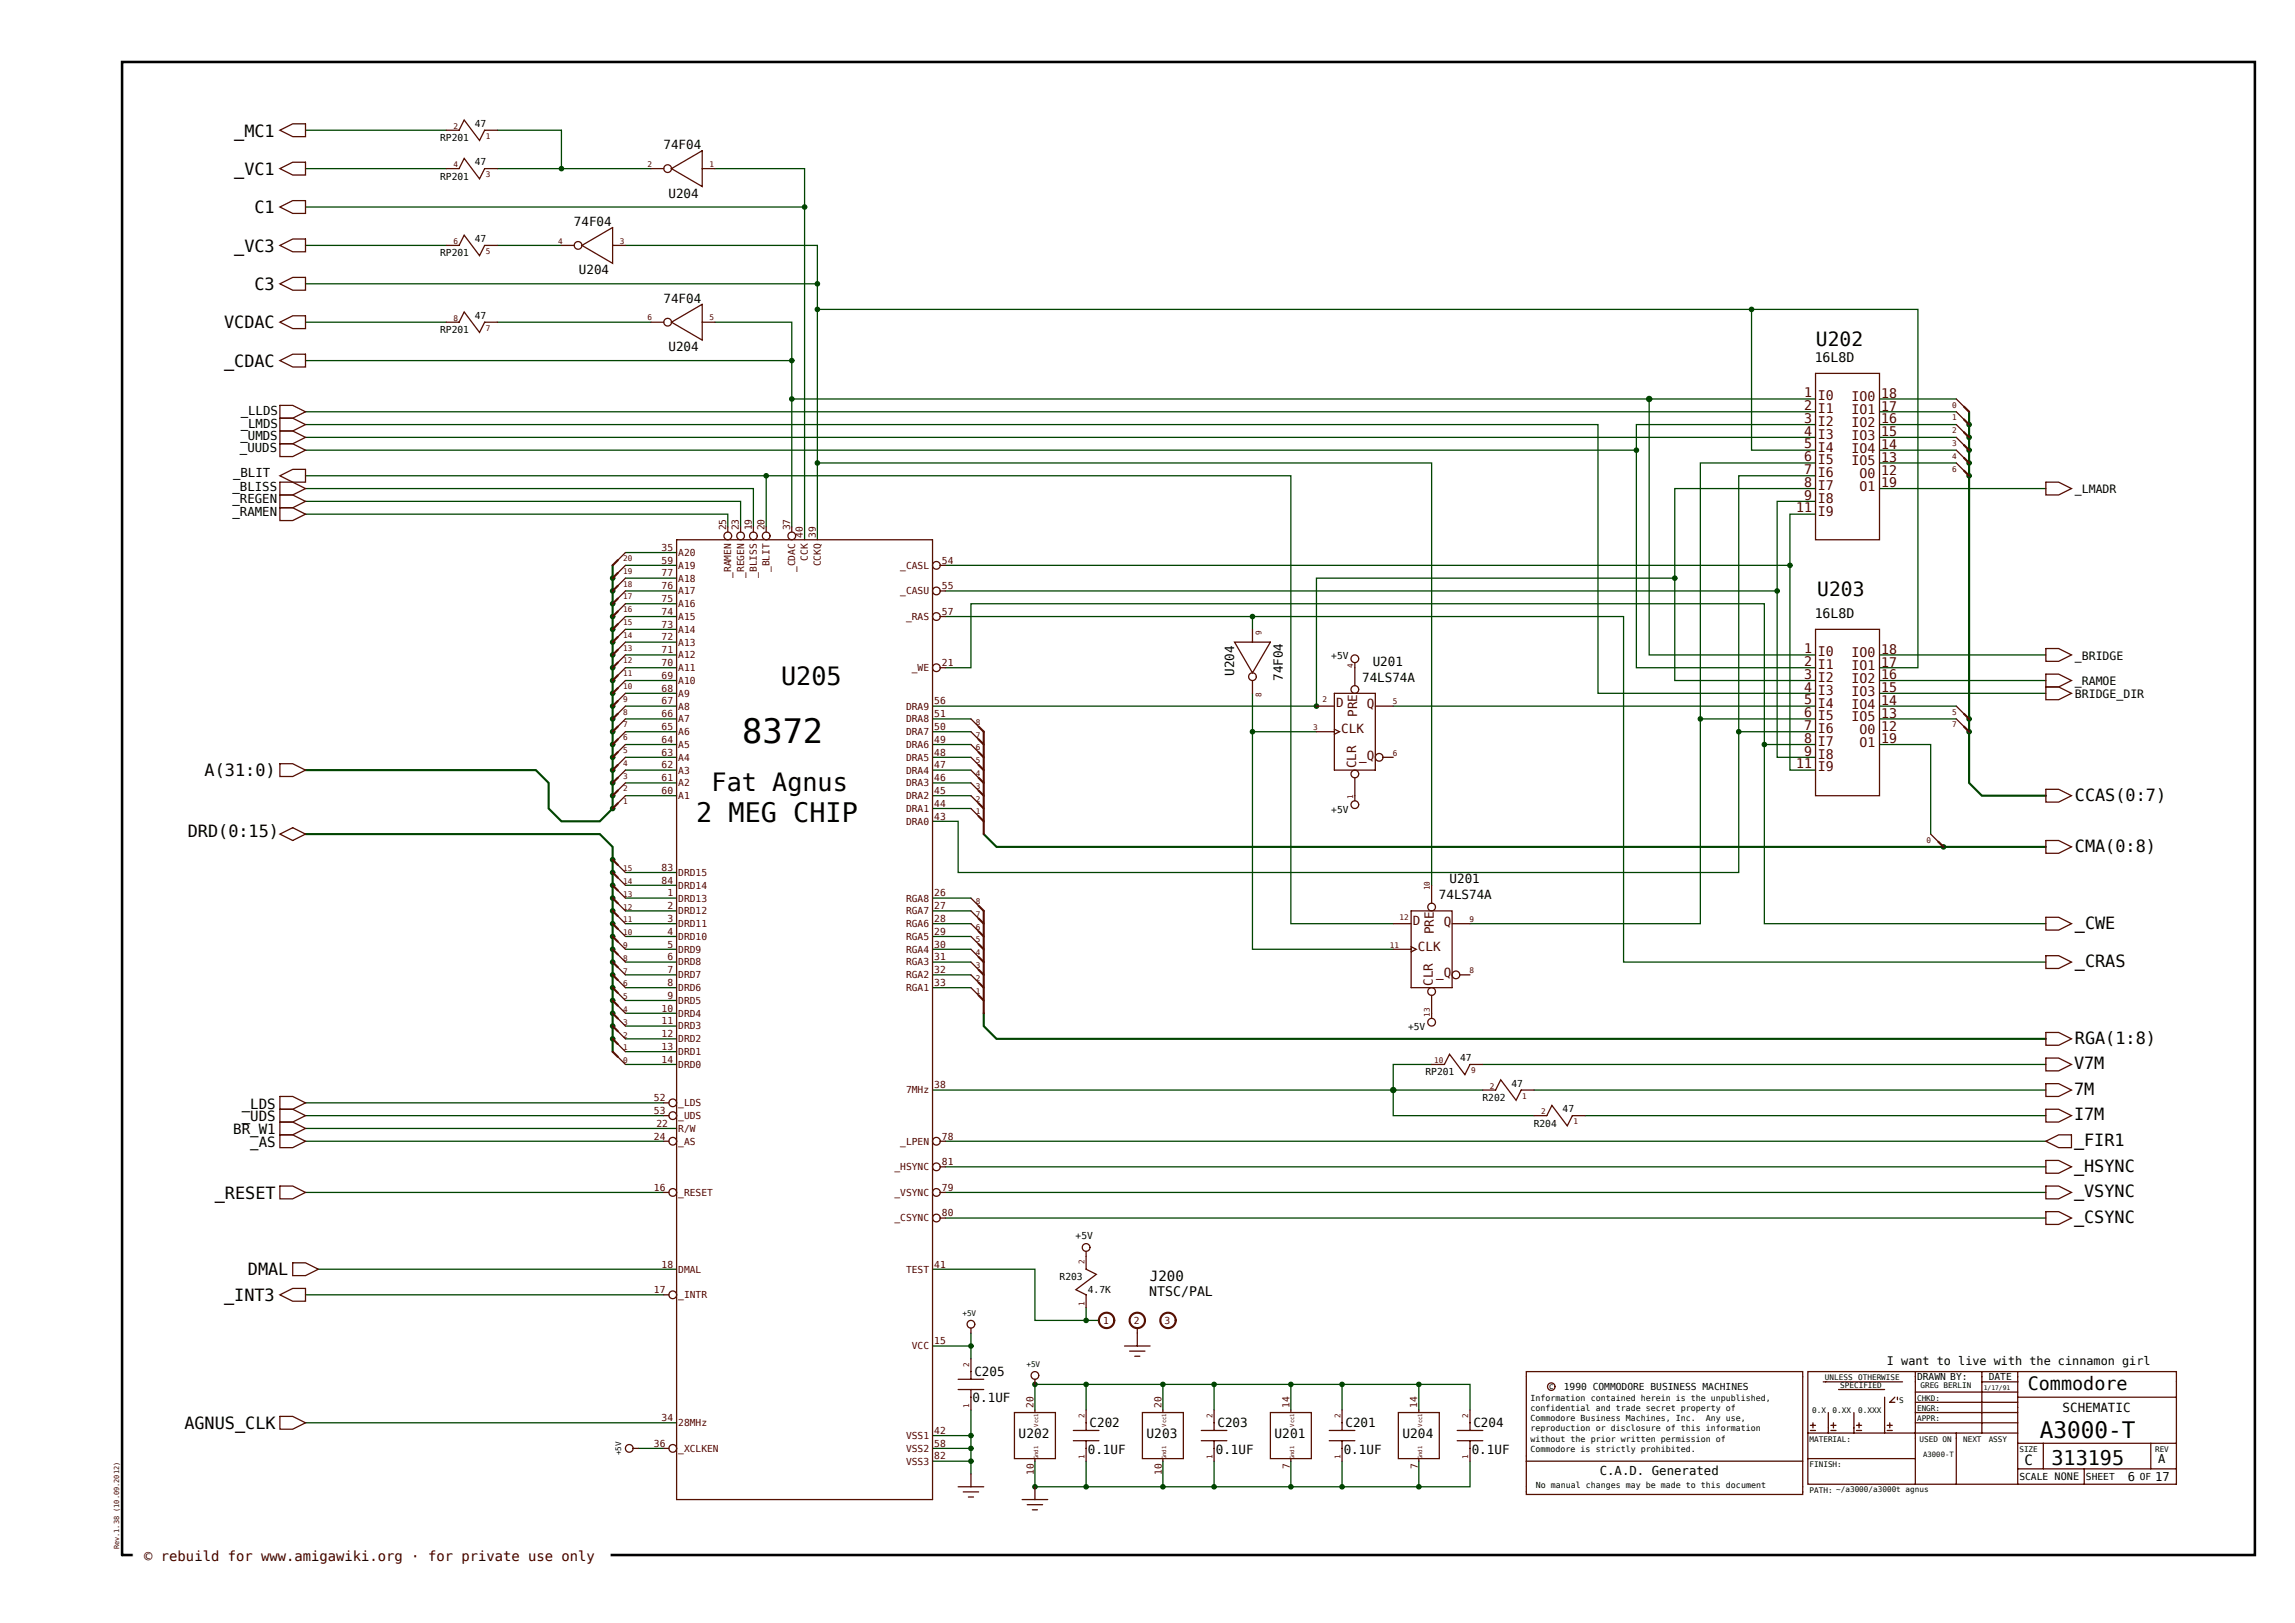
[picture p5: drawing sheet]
<svg xmlns="http://www.w3.org/2000/svg" width="420mm" height="297mm" viewBox="0 0 420 297" stroke-linecap="round" stroke-linejoin="round" font-family="sans-serif">
<defs><g id="words">
<text font-size="6.1" x="135.8" y="135.9">8372</text>
<text font-size="4.9" x="127.4" y="150.5">2 MEG CHIP</text>
<g font-size="4.6">
<text x="142.9" y="125.3">U205</text>
<text x="130.2" y="144.8">Fat Agnus</text>
</g>
<text font-size="4.2" x="373.3" y="263.1">A3000-T</text>
<text font-size="3.7" x="375.4" y="268.1">313195</text>
<g font-size="3.6">
<text x="332.3" y="63.2">U202</text>
<text x="332.6" y="109.1">U203</text>
</g>
<text font-size="3.4" x="371.1" y="254.4">Commodore</text>
<g font-size="3.1">
<text x="42.9" y="25">_MC1</text>
<text x="42.9" y="32">_VC1</text>
<text x="46.6" y="39">C1</text>
<text x="42.9" y="46.1">_VC3</text>
<text x="46.6" y="53.1">C3</text>
<text x="41" y="60.1">VCDAC</text>
<text x="41" y="67.1">_CDAC</text>
<text x="37.5" y="142">A(31:0)</text>
<text x="379.7" y="146.5">CCAS(0:7)</text>
<text x="34.4" y="153.2">DRD(0:15)</text>
<text x="379.7" y="155.9">CMA(0:8)</text>
<text x="379.7" y="169.9">_CWE</text>
<text x="379.7" y="177">_CRAS</text>
<text x="379.7" y="191">RGA(1:8)</text>
<text x="379.6" y="195.7">V7M</text>
<text x="379.6" y="200.3">7M</text>
<text x="379.6" y="205">I7M</text>
<text x="379.6" y="209.7">_FIR1</text>
<text x="379.6" y="214.4">_HSYNC</text>
<text x="39.3" y="219.3">_RESET</text>
<text x="379.6" y="219.1">_VSYNC</text>
<text x="379.6" y="223.8">_CSYNC</text>
<text x="45.4" y="233.4">DMAL</text>
<text x="41" y="238.1">_INT3</text>
<text x="33.7" y="261.5">AGNUS_CLK</text>
</g>
<g font-size="2.6">
<text x="44.2" y="202.9">_LDS</text>
<text x="42.7" y="207.6">BR_W1</text>
<text x="44.2" y="205.2">_UDS</text>
<text x="45.8" y="209.9">_AS</text>
<text x="210.5" y="234.4">J200</text>
<text x="370.5" y="268">C</text>
</g>
<text font-size="2.5" fill="#300" x="26.4" y="285.6">© rebuild for www.amigawiki.org · for private use only</text>
<g font-size="2.4">
<text x="332.1" y="66.2">16L8D</text>
<text x="332.1" y="113.1">16L8D</text>
<text x="210.3" y="237.1">NTSC/PAL</text>
</g>
<g font-size="2.4" fill="#500">
<text x="330.2" y="77.4">3</text>
<text x="330.2" y="75">2</text>
<text x="330.2" y="72.7">1</text>
<text x="332.7" y="77.9">I2</text>
<text x="332.7" y="75.6">I1</text>
<text x="332.7" y="73.3">I0</text>
<text x="338.9" y="75.8">IO1</text>
<text x="338.9" y="73.5">IO0</text>
<text x="344.3" y="77.5">16</text>
<text x="344.3" y="75.1">17</text>
<text x="344.3" y="72.8">18</text>
<text x="330.2" y="82.1">5</text>
<text x="330.2" y="79.7">4</text>
<text x="332.7" y="82.6">I4</text>
<text x="332.7" y="80.3">I3</text>
<text x="338.9" y="78.1">IO2</text>
<text x="338.9" y="82.8">IO4</text>
<text x="338.9" y="80.5">IO3</text>
<text x="344.3" y="82.2">14</text>
<text x="344.3" y="79.8">15</text>
<text x="330.2" y="89.1">8</text>
<text x="330.2" y="86.8">7</text>
<text x="330.2" y="84.4">6</text>
<text x="332.7" y="89.7">I7</text>
<text x="332.7" y="87.3">I6</text>
<text x="332.7" y="85">I5</text>
<text x="338.9" y="85.2">IO5</text>
<text x="340.3" y="89.9">O1</text>
<text x="340.3" y="87.5">O0</text>
<text x="344.3" y="89.2">19</text>
<text x="344.3" y="86.8">12</text>
<text x="344.3" y="84.5">13</text>
<text x="328.7" y="93.8">11</text>
<text x="330.2" y="91.4">9</text>
<text x="332.7" y="94.3">I9</text>
<text x="332.7" y="92">I8</text>
<text x="330.2" y="119.5">1</text>
<text x="344.3" y="119.6">18</text>
<text x="330.2" y="121.9">2</text>
<text x="330.2" y="124.2">3</text>
<text x="332.7" y="120.1">I0</text>
<text x="332.7" y="122.4">I1</text>
<text x="332.7" y="124.8">I2</text>
<text x="338.9" y="120.3">IO0</text>
<text x="338.9" y="122.6">IO1</text>
<text x="338.9" y="125">IO2</text>
<text x="344.3" y="122">17</text>
<text x="344.3" y="124.3">16</text>
<text x="330.2" y="126.6">4</text>
<text x="330.2" y="128.9">5</text>
<text x="330.2" y="131.2">6</text>
<text x="332.7" y="127.1">I3</text>
<text x="332.7" y="129.5">I4</text>
<text x="332.7" y="131.8">I5</text>
<text x="338.9" y="127.3">IO3</text>
<text x="338.9" y="129.7">IO4</text>
<text x="344.3" y="126.7">15</text>
<text x="344.3" y="129">14</text>
<text x="344.3" y="131.3">13</text>
<text x="330.2" y="133.6">7</text>
<text x="330.2" y="135.9">8</text>
<text x="332.7" y="134.2">I6</text>
<text x="332.7" y="136.5">I7</text>
<text x="338.9" y="132">IO5</text>
<text x="340.3" y="134.3">O0</text>
<text x="340.3" y="136.7">O1</text>
<text x="344.3" y="133.7">12</text>
<text x="344.3" y="136">19</text>
<text x="328.7" y="140.6">11</text>
<text x="330.2" y="138.3">9</text>
<text x="332.7" y="138.8">I8</text>
<text x="332.7" y="141.2">I9</text>
</g>
<g font-size="2.3">
<text x="121.4" y="27.3">74F04</text>
<text x="105" y="41.3">74F04</text>
<text x="122.3" y="36.2">U204</text>
<text x="105.9" y="50.2">U204</text>
<text x="121.4" y="55.4">74F04</text>
<text x="122.3" y="64.3">U204</text>
<text x="44.1" y="75.9">_LLDS</text>
<text x="43.9" y="82.8">_UUDS</text>
<text x="44" y="80.5">_UMDS</text>
<text x="44.1" y="78.2">_LMDS</text>
<text x="42.5" y="89.8">_BLISS</text>
<text x="42.7" y="87.3">_BLIT</text>
<text x="42.5" y="92.1">_REGEN</text>
<text x="42.5" y="94.5">_RAMEN</text>
<text x="225.9" y="123.7" transform="rotate(-90 225.9 123.7)">U204</text>
<text x="234.8" y="124.6" transform="rotate(-90 234.8 124.6)">74F04</text>
<text x="249.3" y="124.8">74LS74A</text>
<text x="251.2" y="121.8">U201</text>
<text x="265.3" y="161.6">U201</text>
<text x="263.3" y="164.6">74LS74A</text>
<text x="178.3" y="251.7">C205</text>
<text x="178" y="256.6">0.1UF</text>
<text x="186.4" y="263.2">U202</text>
<text x="199.4" y="261.1">C202</text>
<text x="209.8" y="263.2">U203</text>
<text x="222.8" y="261.1">C203</text>
<text x="233.3" y="263.2">U201</text>
<text x="246.2" y="261.1">C201</text>
<text x="256.7" y="263.2">U204</text>
<text x="269.6" y="261.1">C204</text>
<text x="377.5" y="258.3">SCHEMATIC</text>
<text x="199.1" y="266">0.1UF</text>
<text x="222.5" y="266">0.1UF</text>
<text x="245.9" y="266">0.1UF</text>
<text x="269.3" y="266">0.1UF</text>
<text x="292.8" y="269.9">C.A.D. Generated</text>
</g>
<g font-size="2.3" fill="#500">
<text x="244.5" y="129.5">D</text>
<text x="248.4" y="131.2" transform="rotate(-90 248.4 131.2)">PRE</text>
<text x="250.1" y="129.7">Q</text>
<text x="245.4" y="134.1">CLK</text>
<text x="248.2" y="140.6" transform="rotate(-90 248.2 140.6)">CLR</text>
<text x="248.8" y="139">_Q</text>
<text x="258.6" y="169.3">D</text>
<text x="259.5" y="174">CLK</text>
<text x="262.4" y="171" transform="rotate(-90 262.4 171)">PRE</text>
<text x="264.2" y="169.5">Q</text>
<text x="262.8" y="178.8">_Q</text>
<text x="262.2" y="180.4" transform="rotate(-90 262.2 180.4)">CLR</text>
</g>
<g font-size="2.2">
<text x="345.3" y="249.8">I want to live with the cinnamon girl</text>
<text x="394.9" y="267.7">A</text>
<text x="389.4" y="271">6</text>
<text x="394.4" y="271">17</text>
</g>
<g font-size="2.1">
<text x="379.7" y="90.3">_LMADR</text>
<text x="379.7" y="120.7">_BRIDGE</text>
<text x="379.7" y="125.4">_RAMOE</text>
<text x="379.7" y="127.7">BRIDGE_DIR</text>
</g>
<g font-size="1.8">
<text x="86.9" y="23.2">47</text>
<text x="80.6" y="25.8">RP201</text>
<text x="80.6" y="32.8">RP201</text>
<text x="86.9" y="30.2">47</text>
<text x="80.6" y="46.9">RP201</text>
<text x="86.9" y="44.3">47</text>
<text x="86.9" y="58.3">47</text>
<text x="80.6" y="61">RP201</text>
<text x="243.6" y="120.6">+5V</text>
<text x="243.6" y="148.7">+5V</text>
<text x="257.7" y="188.6">+5V</text>
<text x="260.9" y="196.8">RP201</text>
<text x="267.2" y="194.2">47</text>
<text x="271.3" y="201.5">R202</text>
<text x="276.6" y="198.8">47</text>
<text x="286" y="203.5">47</text>
<text x="280.7" y="206.1">R204</text>
<text x="196.8" y="226.8">+5V</text>
<text x="193.9" y="234.3">R203</text>
<text x="199.1" y="236.6">4.7K</text>
<text x="286.2" y="254.4">1990 COMMODORE BUSINESS MACHINES</text>
<text x="350.8" y="252.6">DRAWN BY:</text>
<text x="363.9" y="252.6">DATE</text>
<text x="369.6" y="270.8">SCALE NONE</text>
<text x="381.7" y="270.8">SHEET</text>
<text x="391.6" y="270.8">OF</text>
</g>
<g font-size="1.8" fill="#500">
<text x="121.1" y="100.8">35</text>
<text x="124.1" y="101.7">A20</text>
<text x="132.9" y="97.1" transform="rotate(-90 132.9 97.1)">25</text>
<text x="135.2" y="97.1" transform="rotate(-90 135.2 97.1)">23</text>
<text x="137.6" y="97.1" transform="rotate(-90 137.6 97.1)">19</text>
<text x="139.9" y="97.1" transform="rotate(-90 139.9 97.1)">20</text>
<text x="144.6" y="97.1" transform="rotate(-90 144.6 97.1)">37</text>
<text x="146.9" y="98.5" transform="rotate(-90 146.9 98.5)">40</text>
<text x="149.3" y="98.5" transform="rotate(-90 149.3 98.5)">39</text>
<text x="121.1" y="107.8">76</text>
<text x="121.1" y="105.5">77</text>
<text x="121.1" y="103.1">59</text>
<text x="124.1" y="106.4">A18</text>
<text x="124.1" y="104.1">A19</text>
<text x="133.8" y="105.7" transform="rotate(-90 133.8 105.7)">_RAMEN</text>
<text x="136.2" y="105.7" transform="rotate(-90 136.2 105.7)">_REGEN</text>
<text x="138.5" y="105.7" transform="rotate(-90 138.5 105.7)">_BLISS</text>
<text x="140.8" y="104.7" transform="rotate(-90 140.8 104.7)">_BLIT</text>
<text x="145.5" y="104.7" transform="rotate(-90 145.5 104.7)">_CDAC</text>
<text x="147.9" y="102.6" transform="rotate(-90 147.9 102.6)">CCK</text>
<text x="150.2" y="103.6" transform="rotate(-90 150.2 103.6)">CCKQ</text>
<text x="164.8" y="104.1">_CASL</text>
<text x="172.4" y="103.1">54</text>
<text x="172.4" y="107.8">55</text>
<text x="121.1" y="112.5">74</text>
<text x="121.1" y="110.2">75</text>
<text x="124.1" y="113.4">A15</text>
<text x="124.1" y="111.1">A16</text>
<text x="124.1" y="108.8">A17</text>
<text x="164.8" y="108.8">_CASU</text>
<text x="165.8" y="113.4">_RAS</text>
<text x="172.4" y="112.5">57</text>
<text x="121.1" y="119.5">71</text>
<text x="121.1" y="117.2">72</text>
<text x="121.1" y="114.9">73</text>
<text x="124.1" y="118.1">A13</text>
<text x="124.1" y="115.8">A14</text>
<text x="121.1" y="124.2">69</text>
<text x="121.1" y="121.9">70</text>
<text x="124.1" y="125.2">A10</text>
<text x="124.1" y="122.8">A11</text>
<text x="124.1" y="120.5">A12</text>
<text x="166.9" y="122.8">_WE</text>
<text x="172.4" y="121.9">21</text>
<text x="121.1" y="131.2">66</text>
<text x="121.1" y="128.9">67</text>
<text x="121.1" y="126.6">68</text>
<text x="124.1" y="129.8">A8</text>
<text x="124.1" y="127.5">A9</text>
<text x="165.8" y="129.8">DRA9</text>
<text x="171" y="131.2">51</text>
<text x="171" y="128.9">56</text>
<text x="121.1" y="135.9">64</text>
<text x="121.1" y="133.6">65</text>
<text x="124.1" y="136.9">A5</text>
<text x="124.1" y="134.5">A6</text>
<text x="124.1" y="132.2">A7</text>
<text x="165.8" y="136.9">DRA6</text>
<text x="165.8" y="134.5">DRA7</text>
<text x="165.8" y="132.2">DRA8</text>
<text x="171" y="135.9">49</text>
<text x="171" y="133.6">50</text>
<text x="121.1" y="143">61</text>
<text x="121.1" y="140.6">62</text>
<text x="121.1" y="138.3">63</text>
<text x="124.1" y="143.9">A2</text>
<text x="124.1" y="141.6">A3</text>
<text x="124.1" y="139.2">A4</text>
<text x="165.8" y="143.9">DRA3</text>
<text x="165.8" y="141.6">DRA4</text>
<text x="165.8" y="139.2">DRA5</text>
<text x="171" y="143">46</text>
<text x="171" y="140.6">47</text>
<text x="171" y="138.3">48</text>
<text x="121.1" y="145.3">60</text>
<text x="124.1" y="146.2">A1</text>
<text x="165.8" y="148.6">DRA1</text>
<text x="165.8" y="146.2">DRA2</text>
<text x="171" y="150">43</text>
<text x="171" y="147.6">44</text>
<text x="171" y="145.3">45</text>
<text x="165.8" y="150.9">DRA0</text>
<text x="121.1" y="159.3">83</text>
<text x="121.1" y="161.7">84</text>
<text x="124.1" y="160.3">DRD15</text>
<text x="122.1" y="164">1</text>
<text x="122.1" y="166.4">2</text>
<text x="124.1" y="162.6">DRD14</text>
<text x="124.1" y="165">DRD13</text>
<text x="124.1" y="167.3">DRD12</text>
<text x="165.8" y="167.3">RGA7</text>
<text x="165.8" y="165">RGA8</text>
<text x="171" y="166.4">27</text>
<text x="171" y="164">26</text>
<text x="122.1" y="168.7">3</text>
<text x="122.1" y="171.1">4</text>
<text x="122.1" y="173.4">5</text>
<text x="124.1" y="169.7">DRD11</text>
<text x="124.1" y="172">DRD10</text>
<text x="165.8" y="172">RGA5</text>
<text x="165.8" y="169.7">RGA6</text>
<text x="171" y="173.4">30</text>
<text x="171" y="171.1">29</text>
<text x="171" y="168.7">28</text>
<text x="122.1" y="175.7">6</text>
<text x="122.1" y="178.1">7</text>
<text x="124.1" y="174.3">DRD9</text>
<text x="124.1" y="176.7">DRD8</text>
<text x="124.1" y="179">DRD7</text>
<text x="165.8" y="179">RGA2</text>
<text x="165.8" y="176.7">RGA3</text>
<text x="165.8" y="174.3">RGA4</text>
<text x="171" y="178.1">32</text>
<text x="171" y="175.7">31</text>
<text x="121.1" y="185.1">10</text>
<text x="122.1" y="180.4">8</text>
<text x="122.1" y="182.8">9</text>
<text x="124.1" y="181.4">DRD6</text>
<text x="124.1" y="183.7">DRD5</text>
<text x="165.8" y="181.4">RGA1</text>
<text x="171" y="180.4">33</text>
<text x="121.1" y="187.5">11</text>
<text x="121.1" y="189.8">12</text>
<text x="124.1" y="186">DRD4</text>
<text x="124.1" y="188.4">DRD3</text>
<text x="124.1" y="190.7">DRD2</text>
<text x="121.1" y="192.1">13</text>
<text x="121.1" y="194.5">14</text>
<text x="124.1" y="193.1">DRD1</text>
<text x="124.1" y="195.4">DRD0</text>
<text x="119.7" y="201.5">52</text>
<text x="119.7" y="203.8">53</text>
<text x="124.1" y="202.4">_LDS</text>
<text x="165.8" y="200.1">7MHz</text>
<text x="171" y="199.2">38</text>
<text x="119.7" y="208.5">24</text>
<text x="120.1" y="206.2">22</text>
<text x="124.1" y="204.8">_UDS</text>
<text x="124.1" y="207.1">R/W</text>
<text x="124.1" y="209.5">_AS</text>
<text x="164.8" y="209.5">_LPEN</text>
<text x="172.4" y="208.5">78</text>
<text x="163.7" y="214.2">_HSYNC</text>
<text x="172.4" y="213.2">81</text>
<text x="119.7" y="217.9">16</text>
<text x="124.1" y="218.8">_RESET</text>
<text x="163.7" y="218.8">_VSYNC</text>
<text x="172.4" y="217.9">79</text>
<text x="163.7" y="223.5">_CSYNC</text>
<text x="172.4" y="222.6">80</text>
<text x="121.1" y="231.9">18</text>
<text x="124.1" y="232.9">DMAL</text>
<text x="165.8" y="232.9">TEST</text>
<text x="171" y="231.9">41</text>
<text x="119.7" y="236.6">17</text>
<text x="124.1" y="237.6">_INTR</text>
<text x="171" y="246">15</text>
<text x="201.9" y="242.3">1</text>
<text x="207.5" y="242.3">2</text>
<text x="213.1" y="242.3">3</text>
<text x="166.9" y="246.9">VCC</text>
<text x="189.1" y="257.6" transform="rotate(-90 189.1 257.6)">20</text>
<text x="212.5" y="257.6" transform="rotate(-90 212.5 257.6)">20</text>
<text x="236" y="257.6" transform="rotate(-90 236 257.6)">14</text>
<text x="259.4" y="257.6" transform="rotate(-90 259.4 257.6)">14</text>
<text x="121.1" y="260.1">34</text>
<text x="124.1" y="261">28MHz</text>
<text x="165.8" y="263.3">VSS1</text>
<text x="171" y="262.4">42</text>
<text x="119.7" y="264.7">36</text>
<text x="124.1" y="265.7">_XCLKEN</text>
<text x="165.8" y="268">VSS3</text>
<text x="165.8" y="265.7">VSS2</text>
<text x="171" y="267.1">82</text>
<text x="171" y="264.7">58</text>
<text x="189.2" y="269.9" transform="rotate(-90 189.2 269.9)">10</text>
<text x="212.6" y="269.9" transform="rotate(-90 212.6 269.9)">10</text>
<text x="236" y="268.8" transform="rotate(-90 236 268.8)">7</text>
<text x="259.5" y="268.8" transform="rotate(-90 259.5 268.8)">7</text>
</g>
<g font-size="1.5">
<text x="280.1" y="256.3">Information contained herein is the unpublished,</text>
<text x="283.4" y="254.2">c</text>
<text x="280.1" y="258.2">confidential and trade secret property of</text>
<text x="280.1" y="260.1">Commodore Business Machines, Inc.</text>
<text x="280.1" y="261.9">reproduction or disclosure of this information</text>
<text x="280.1" y="263.8">without the prior written permission of</text>
<text x="312.2" y="260.1">Any use,</text>
<text x="280.1" y="265.7">Commodore is strictly prohibited.</text>
<text x="281" y="272.2">No manual changes may be made to this document</text>
</g>
<g font-size="1.4" fill="#500">
<text x="83" y="23.6">2</text>
<text x="88.9" y="25.4">1</text>
<text x="83" y="30.6">4</text>
<text x="88.9" y="32.4">3</text>
<text x="118.5" y="30.5">2</text>
<text x="129.8" y="30.5">1</text>
<text x="83" y="44.7">6</text>
<text x="88.9" y="46.5">5</text>
<text x="102.1" y="44.6">4</text>
<text x="113.5" y="44.6">3</text>
<text x="83" y="58.7">8</text>
<text x="118.5" y="58.6">6</text>
<text x="129.8" y="58.6">5</text>
<text x="88.9" y="60.5">7</text>
<text x="357.2" y="76.9">1</text>
<text x="357.2" y="74.6">0</text>
<text x="357.2" y="83.9">4</text>
<text x="357.2" y="81.6">3</text>
<text x="357.2" y="79.3">2</text>
<text x="357.2" y="86.3">6</text>
<text x="114.1" y="102.7">20</text>
<text x="114.1" y="105">19</text>
<text x="114.1" y="107.4">18</text>
<text x="114.1" y="109.7">17</text>
<text x="114.1" y="112">16</text>
<text x="114.1" y="114.4">15</text>
<text x="114.1" y="116.7">14</text>
<text x="114.1" y="119.1">13</text>
<text x="230.8" y="116.2" transform="rotate(-90 230.8 116.2)">9</text>
<text x="114.1" y="121.4">12</text>
<text x="114.1" y="123.8">11</text>
<text x="247.6" y="122.3" transform="rotate(-90 247.6 122.3)">4</text>
<text x="114.1" y="128.4">9</text>
<text x="114.1" y="126.1">10</text>
<text x="114.1" y="130.8">8</text>
<text x="230.8" y="127.5" transform="rotate(-90 230.8 127.5)">8</text>
<text x="242.1" y="128.5">2</text>
<text x="254.9" y="128.9">5</text>
<text x="357.2" y="130.8">5</text>
<text x="114.1" y="133.1">7</text>
<text x="114.1" y="135.5">6</text>
<text x="114.1" y="137.8">5</text>
<text x="178.6" y="132.7">8</text>
<text x="178.6" y="135">7</text>
<text x="178.6" y="137.3">6</text>
<text x="240.3" y="133.6">3</text>
<text x="357.2" y="133.1">7</text>
<text x="114.1" y="140.1">4</text>
<text x="114.1" y="142.5">3</text>
<text x="178.6" y="139.7">5</text>
<text x="178.6" y="142">4</text>
<text x="254.9" y="138.3">6</text>
<text x="114.1" y="144.8">2</text>
<text x="114.1" y="147.2">1</text>
<text x="178.6" y="144.4">3</text>
<text x="178.6" y="146.7">2</text>
<text x="178.6" y="149">1</text>
<text x="247.6" y="146.2" transform="rotate(-90 247.6 146.2)">1</text>
<text x="352.6" y="154.2">0</text>
<text x="114.1" y="161.8">14</text>
<text x="114.1" y="159.4">15</text>
<text x="114.1" y="166.5">12</text>
<text x="114.1" y="164.1">13</text>
<text x="178.6" y="167.8">7</text>
<text x="178.6" y="165.4">8</text>
<text x="261.7" y="162.9" transform="rotate(-90 261.7 162.9)">10</text>
<text x="114.1" y="173.5">9</text>
<text x="114.1" y="171.1">10</text>
<text x="114.1" y="168.8">11</text>
<text x="178.6" y="172.5">5</text>
<text x="178.6" y="170.1">6</text>
<text x="254.3" y="173.4">11</text>
<text x="256.1" y="168.3">12</text>
<text x="269" y="168.7">9</text>
<text x="114.1" y="178.2">7</text>
<text x="114.1" y="175.8">8</text>
<text x="178.6" y="179.5">2</text>
<text x="178.6" y="177.1">3</text>
<text x="178.6" y="174.8">4</text>
<text x="269" y="178.1">8</text>
<text x="114.1" y="185.2">4</text>
<text x="114.1" y="182.8">5</text>
<text x="114.1" y="180.5">6</text>
<text x="178.6" y="181.8">1</text>
<text x="114.1" y="189.9">2</text>
<text x="114.1" y="187.5">3</text>
<text x="261.7" y="186" transform="rotate(-90 261.7 186)">13</text>
<text x="114.1" y="192.2">1</text>
<text x="114.1" y="194.6">0</text>
<text x="262.5" y="194.6">10</text>
<text x="269.2" y="196.3">9</text>
<text x="272.7" y="199.2">2</text>
<text x="278.6" y="201">1</text>
<text x="282" y="203.9">2</text>
<text x="288" y="205.7">1</text>
<text x="198.5" y="231.4" transform="rotate(-90 198.5 231.4)">2</text>
<text x="198.5" y="239" transform="rotate(-90 198.5 239)">1</text>
<text x="177.4" y="250.1" transform="rotate(-90 177.4 250.1)">2</text>
<text x="177.4" y="257.7" transform="rotate(-90 177.4 257.7)">1</text>
<text x="198.5" y="259.5" transform="rotate(-90 198.5 259.5)">2</text>
<text x="221.9" y="259.5" transform="rotate(-90 221.9 259.5)">2</text>
<text x="245.3" y="259.5" transform="rotate(-90 245.3 259.5)">2</text>
<text x="268.7" y="259.5" transform="rotate(-90 268.7 259.5)">2</text>
<text x="198.5" y="267.1" transform="rotate(-90 198.5 267.1)">1</text>
<text x="221.9" y="267.1" transform="rotate(-90 221.9 267.1)">1</text>
<text x="245.3" y="267.1" transform="rotate(-90 245.3 267.1)">1</text>
<text x="268.7" y="267.1" transform="rotate(-90 268.7 267.1)">1</text>
</g>
<g font-size="1.4">
<text x="176.1" y="240.8">+5V</text>
<text x="187.8" y="250.2">+5V</text>
<text x="334" y="252.6">UNLESS</text>
<text x="336.8" y="254">SPECIFIED</text>
<text x="340.1" y="252.6">OTHERWISE</text>
<text x="347.6" y="256.8">S</text>
<text x="350.8" y="256.3">CHKD:</text>
<text x="351.5" y="254">GREG BERLIN</text>
<text x="331.2" y="263.8">MATERIAL:</text>
<text x="331.6" y="258.6">0.X</text>
<text x="335.4" y="258.6">0.XX</text>
<text x="340.1" y="258.6">0.XXX</text>
<text x="350.8" y="258.2">ENGR:</text>
<text x="350.8" y="260.1">APPR:</text>
<text x="351.3" y="263.8">USED ON</text>
<text x="359.3" y="263.8">NEXT</text>
<text x="363.9" y="263.8">ASSY</text>
<text x="113.7" y="266.3" transform="rotate(-90 113.7 266.3)">+5V</text>
<text x="331.2" y="268.5">FINISH:</text>
<text x="369.6" y="265.7">SIZE</text>
<text x="394.4" y="265.7">REV</text>
<text x="331.2" y="273.2">PATH: ~/a3000/a3000t agnus</text>
</g>
<text font-size="1.3" x="352" y="266.7">A3000-T</text>
<text font-size="1.3" fill="#300" x="21.8" y="283.5" transform="rotate(-90 21.8 283.5)">Rev.1.38 (10.09.2012)</text>
<text font-size="1.2" x="363" y="254.4">1/17/91</text>
<g font-size="1" fill="#500">
<text x="190" y="261.1" transform="rotate(-90 190 261.1)">Vcc1</text>
<text x="213.4" y="261.1" transform="rotate(-90 213.4 261.1)">Vcc1</text>
<text x="236.9" y="261.1" transform="rotate(-90 236.9 261.1)">Vcc1</text>
<text x="260.3" y="261.1" transform="rotate(-90 260.3 261.1)">Vcc1</text>
<text x="190" y="267.1" transform="rotate(-90 190 267.1)">Gnd1</text>
<text x="213.4" y="267.1" transform="rotate(-90 213.4 267.1)">Gnd1</text>
<text x="236.9" y="267.1" transform="rotate(-90 236.9 267.1)">Gnd1</text>
<text x="260.3" y="267.1" transform="rotate(-90 260.3 267.1)">Gnd1</text>
</g>
</g></defs>
<path d="M22.3 11.3h390.4v273.3h-390.4z" fill="#fff" stroke="#fff" stroke-width=".18"/>
<path d="M22.3 11.3h390.4v273.3h-390.4z" fill="none" stroke="#000" stroke-width=".47"/>
<g fill="none" stroke="#040" stroke-width=".23">
<path d="M55.9 37.9h91.3M55.9 23.8h25.8M55.9 30.9h25.8M91 23.8h11.7v7.1h-11.7M102.7 30.9h16.4M130.8 30.9h16.4v7M147.2 37.9v60.9M55.9 51.9h93.7M55.9 44.9h25.8M55.9 59h25.8M91 44.9h11.7M91 59h28.1"/>
<path d="M114.5 44.9h35.1v11.7M130.8 59h14.1v14h156.9M149.6 56.6h201.4v65.6h-7M149.6 56.6v42.2M320.5 56.6v25.8h11.8M55.9 77.7h236.5v49.2h39.9M55.9 75.4h276.4M55.9 66h89M144.9 73v23.4M332.3 77.7h-32.8v44.5h32.8M332.3 73h-30.5v46.8h30.5M344 75.4h14"/>
<path d="M344 77.7h14M344 73h14M55.9 87.1h180.3v81.9h18.8M55.9 94.1h77.3v2.3M55.9 91.7h79.6v4.7M55.9 89.4h82v7M55.9 82.4h243.6M55.9 80h276.4M140.2 87.1v9.3M149.6 84.7h112.4v77.3M332.3 84.7h-21.1v46.9h21.1M332.3 89.4h-25.8v35.1h25.8"/>
<path d="M332.3 87.1h-14.1v46.8h14.1M332.3 91.7h-7.1v46.9h7.1M332.3 94.1h-4.7v46.8h4.7M344 82.4h14M344 80h14M344 84.7h14M344 89.4h30.4M114.5 108.1h9.3M114.5 103.5h9.3M114.5 119.8h9.3M114.5 117.5h9.3M114.5 115.2h9.3"/>
<path d="M114.5 112.8h9.3M114.5 110.5h9.3M114.5 105.8h9.3M114.5 101.1h9.3M173 112.8h124.1v63.3h77.3M173 108.1h152.2M173 103.5h154.6M229.2 112.8v2.4M306.5 105.8h-65.6v23.4h-70.2M344 119.8h30.4M114.5 129.2h9.3M114.5 133.9h9.3"/>
<path d="M114.5 138.6h9.3M114.5 136.2h9.3M114.5 131.6h9.3M114.5 126.9h9.3M114.5 124.5h9.3M114.5 122.2h9.3M170.7 133.9h7M170.7 138.6h7M170.7 136.2h7M170.7 131.6h7M173 122.2h4.7v-11.7h145.2v25.7M229.2 133.9v39.8h25.8"/>
<path d="M229.2 133.9h11.7M229.2 126.9v7M255 129.2h77.3M311.2 131.6v37.4h-42.2M318.2 133.9v25.8h-142.9v-9.4h-4.6M332.3 136.2h-9.4v32.8h51.5M344 136.2h9.3v16.4M344 129.2h14M344 131.6h14M344 126.9h30.4M344 124.5h30.4M114.5 145.6h9.3"/>
<path d="M114.5 143.3h9.3M114.5 140.9h9.3M114.5 159.7h9.3M170.7 145.6h7M170.7 143.3h7M170.7 140.9h7M170.7 148h7M114.5 178.4h9.3M114.5 176.1h9.3M114.5 173.7h9.3M114.5 171.4h9.3M114.5 169h9.3"/>
<path d="M114.5 166.7h9.3M114.5 164.3h9.3M114.5 162h9.3M170.7 178.4h7M170.7 176.1h7M170.7 173.7h7M170.7 171.4h7M170.7 169h7M170.7 166.7h7M170.7 164.3h7M114.5 194.8h9.3M114.5 180.7h9.3"/>
<path d="M114.5 183.1h9.3M114.5 185.4h9.3M114.5 187.8h9.3M114.5 190.1h9.3M114.5 192.4h9.3M170.7 199.5h100.7M170.7 180.7h7M262 194.8h-7v9.4h25.7M271.4 194.8h103M280.7 199.5h93.7M55.9 204.2h65.6M55.9 218.2h65.6"/>
<path d="M55.9 208.8h65.6M55.9 201.8h65.6M55.9 206.5h67.9M173 218.2h201.4M173 208.8h201.4M173 213.5h201.4M290.1 204.2h84.3M55.9 236.9h65.6M58.3 232.3h65.5M170.7 232.3h18.7v9.3h9.4M173 222.9h201.4M198.8 239.3v2.3"/>
<path d="M170.7 246.3h7v2.4M177.7 244v2.3M177.7 258v4.7M189.4 258v-4.7h79.6v4.7M198.8 253.3v4.7M198.8 241.6h2.3M212.8 253.3v4.7M222.2 253.3v4.7M236.2 253.3v4.7M245.6 253.3v4.7M259.7 253.3v4.7M55.9 260.4h67.9"/>
<path d="M116.8 265h4.7M170.7 262.7h7v7M170.7 267.4h7M170.7 265h7M189.4 267.4v4.7h79.6v-4.7M198.8 267.4v4.7M212.8 267.4v4.7M222.2 267.4v4.7M236.2 267.4v4.7M245.6 267.4v4.7M259.7 267.4v4.7"/>
</g>
<g fill="#040" stroke="#040" stroke-width=".23">
<circle cx="355.7" cy="155" r=".39"/>
<circle cx="149.6" cy="56.6" r=".39"/>
<circle cx="320.5" cy="56.6" r=".39"/>
<circle cx="299.5" cy="82.4" r=".39"/>
<circle cx="229.2" cy="112.8" r=".39"/>
<circle cx="240.9" cy="129.2" r=".39"/>
<circle cx="327.6" cy="103.5" r=".39"/>
<circle cx="325.2" cy="108.1" r=".39"/>
<circle cx="222.2" cy="253.3" r=".39"/>
<circle cx="112.1" cy="145.6" r=".39"/>
<circle cx="112.1" cy="143.3" r=".39"/>
<circle cx="112.1" cy="140.9" r=".39"/>
<circle cx="112.1" cy="138.6" r=".39"/>
<circle cx="112.1" cy="136.2" r=".39"/>
<circle cx="112.1" cy="133.9" r=".39"/>
<circle cx="112.1" cy="131.6" r=".39"/>
<circle cx="112.1" cy="129.2" r=".39"/>
<circle cx="112.1" cy="126.9" r=".39"/>
<circle cx="112.1" cy="124.5" r=".39"/>
<circle cx="112.1" cy="122.2" r=".39"/>
<circle cx="112.1" cy="119.8" r=".39"/>
<circle cx="112.1" cy="117.5" r=".39"/>
<circle cx="112.1" cy="115.2" r=".39"/>
<circle cx="112.1" cy="112.8" r=".39"/>
<circle cx="112.1" cy="110.5" r=".39"/>
<circle cx="322.9" cy="136.2" r=".39"/>
<circle cx="112.1" cy="108.1" r=".39"/>
<circle cx="112.1" cy="105.8" r=".39"/>
<circle cx="112.1" cy="148" r=".39"/>
<circle cx="212.8" cy="253.3" r=".39"/>
<circle cx="198.8" cy="253.3" r=".39"/>
<circle cx="222.2" cy="272.1" r=".39"/>
<circle cx="212.8" cy="272.1" r=".39"/>
<circle cx="198.8" cy="272.1" r=".39"/>
<circle cx="189.4" cy="272.1" r=".39"/>
<circle cx="318.2" cy="133.9" r=".39"/>
<circle cx="245.6" cy="253.3" r=".39"/>
<circle cx="236.2" cy="253.3" r=".39"/>
<circle cx="189.4" cy="253.3" r=".39"/>
<circle cx="245.6" cy="272.1" r=".39"/>
<circle cx="236.2" cy="272.1" r=".39"/>
<circle cx="259.7" cy="253.3" r=".39"/>
<circle cx="259.7" cy="272.1" r=".39"/>
<circle cx="198.8" cy="241.6" r=".39"/>
<circle cx="140.2" cy="87.1" r=".39"/>
<circle cx="360.4" cy="87.1" r=".39"/>
<circle cx="360.4" cy="84.7" r=".39"/>
<circle cx="360.4" cy="82.4" r=".39"/>
<circle cx="360.4" cy="80" r=".39"/>
<circle cx="360.4" cy="77.7" r=".39"/>
<circle cx="177.7" cy="246.3" r=".39"/>
<circle cx="177.7" cy="267.4" r=".39"/>
<circle cx="177.7" cy="265" r=".39"/>
<circle cx="177.7" cy="262.7" r=".39"/>
<circle cx="360.4" cy="133.9" r=".39"/>
<circle cx="360.4" cy="131.6" r=".39"/>
<circle cx="112.1" cy="190.1" r=".39"/>
<circle cx="112.1" cy="187.8" r=".39"/>
<circle cx="112.1" cy="185.4" r=".39"/>
<circle cx="112.1" cy="183.1" r=".39"/>
<circle cx="112.1" cy="180.7" r=".39"/>
<circle cx="112.1" cy="178.4" r=".39"/>
<circle cx="112.1" cy="176.1" r=".39"/>
<circle cx="112.1" cy="173.7" r=".39"/>
<circle cx="112.1" cy="171.4" r=".39"/>
<circle cx="112.1" cy="169" r=".39"/>
<circle cx="112.1" cy="166.7" r=".39"/>
<circle cx="112.1" cy="164.3" r=".39"/>
<circle cx="112.1" cy="162" r=".39"/>
<circle cx="112.1" cy="159.7" r=".39"/>
<circle cx="112.1" cy="157.3" r=".39"/>
<circle cx="229.2" cy="133.9" r=".39"/>
<circle cx="311.2" cy="131.6" r=".39"/>
<circle cx="144.9" cy="66" r=".39"/>
<circle cx="149.6" cy="51.9" r=".39"/>
<circle cx="147.2" cy="37.9" r=".39"/>
<circle cx="102.7" cy="30.9" r=".39"/>
<circle cx="144.9" cy="73" r=".39"/>
<circle cx="306.5" cy="105.8" r=".39"/>
<circle cx="149.6" cy="84.7" r=".39"/>
</g>
<path d="M360.4 75.4v67.9l2.3 2.3h11.7M112.1 103.5v44.5l-2.3 2.3h-7.1l-2.3-2.3v-4.7l-2.3-2.4h-42.2M55.9 152.6h53.9l2.3 2.4v37.4M180 152.6l2.4 2.4h192M180 185.4v2.4l2.4 2.3h192" fill="none" stroke="#040" stroke-width=".39"/>
<g fill="#040" stroke="#040" stroke-width=".39">
<circle cx="301.8" cy="73" r=".39"/>
<circle cx="255" cy="199.5" r=".39"/>
</g>
<g fill="none" stroke="#510" stroke-width=".23">
<path d="M81.7 23.8h2.3l.9-1.8 2.9 3.7 .9-1.9h2.3M81.7 30.9h2.3l.9-1.9 2.9 3.7 .9-1.8h2.3M51.2 76.5h2.4l2.3 1.2-2.3 1.2h-2.4zM51.2 78.9h2.4l2.3 1.1-2.3 1.2h-2.4zM51.2 74.2h2.4l2.3 1.2-2.3 1.1h-2.4zM177.7 131.6l1.4 1.4M177.7 133.9l1.4 1.4M177.7 136.2l1.4 1.4M177.7 138.6l1.4 1.4M247.9 121.3v.9M177.7 140.9l1.4 1.4M177.7 143.3l1.4 1.4"/>
<path d="M177.7 145.6l1.4 1.4M177.7 148l1.4 1.4M353.3 152.6l1.4 1.4M374.4 167.9h2.3l2.4 1.1-2.4 1.2h-2.3zM374.4 174.9h2.3l2.4 1.2-2.4 1.1h-2.3zM262 194.8h2.3l1-1.9 2.8 3.8 .9-1.9h2.4M271.4 199.5h2.3l.9-1.9 2.9 3.7 .9-1.8h2.3M51.2 259.2h2.4l2.3 1.2-2.3 1.1h-2.4zM189.4 258v.5M115.9 265h.9M189.4 266.9v.5M279.3 267.4v6.1h50.6v-22.5h-50.6v16.4h50.6"/>
<circle cx="247.9" cy="120.6" r=".7"/>
<circle cx="283.9" cy="253.7" r=".68"/>
<circle cx="115.2" cy="265" r=".7"/>
</g>
<path d="M179.1 133l.9 .9v18.7M179.1 140l.9 .9M179.1 137.6l.9 1M179.1 135.3l.9 .9M179.1 149.4l.9 .9M179.1 147l.9 1M179.1 144.7l.9 .9M179.1 142.3l.9 1M354.7 154l1 1" fill="none" stroke="#510" stroke-width=".39"/>
<path d="M185.7 258.5h7.4v8.4h-7.4z" fill="#fff" stroke="#510" stroke-width=".23"/>
<g fill="none" stroke="#510" stroke-width=".23">
<path d="M81.7 44.9h2.3l.9-1.9 2.9 3.8 .9-1.9h2.3M81.7 59h2.3l.9-1.9 2.9 3.7 .9-1.8h2.3M247.9 145.6v.9M262 185.4v1M198.8 229.9v2.4l1.8 .9-3.7 2.8 1.9 .9v2.4M198.8 258v3.8M212.8 258v.5M196.4 263.6h4.7M196.4 261.8h4.7M198.8 263.6v3.8M212.8 266.9v.5"/>
<circle cx="247.9" cy="147.2" r=".7"/>
<circle cx="262" cy="187.1" r=".7"/>
</g>
<path d="M209.1 258.5h7.5v8.4h-7.5z" fill="#fff" stroke="#510" stroke-width=".23"/>
<path d="M222.2 258v3.8M236.2 258v.5M219.8 263.6h4.7M219.8 261.8h4.7M222.2 263.6v3.8M236.2 266.9v.5" fill="none" stroke="#510" stroke-width=".23"/>
<path d="M232.5 258.5h7.5v8.4h-7.5z" fill="#fff" stroke="#510" stroke-width=".23"/>
<path d="M245.6 258v3.8M259.7 258v.5M243.3 263.6h4.6M243.3 261.8h4.6M245.6 263.6v3.8M259.7 266.9v.5" fill="none" stroke="#510" stroke-width=".23"/>
<path d="M255.9 258.5h7.5v8.4h-7.5z" fill="#fff" stroke="#510" stroke-width=".23"/>
<g fill="none" stroke="#510" stroke-width=".23">
<path d="M51.2 30.9l2.4-1.2h2.3v2.3h-2.3zM51.2 23.8l2.4-1.1h2.3v2.3h-2.3zM51.2 37.9l2.4-1.2h2.3v2.4h-2.3zM119.1 30.9h2.4M122.9 30.9l5.6-3.3v6.5zM128.5 30.9h2.3M51.2 59l2.4-1.2h2.3v2.3h-2.3zM51.2 44.9l2.4-1.2h2.3v2.4h-2.3zM51.2 51.9l2.4-1.1h2.3v2.3h-2.3zM102.7 44.9h2.4M106.5 44.9l5.6-3.3v6.6zM112.1 44.9h2.4"/>
<path d="M119.1 59h2.4M122.9 59l5.6-3.3v6.5zM128.5 59h2.3M51.2 66l2.4-1.2h2.3v2.4h-2.3zM332.3 68.3h11.7v30.5h-11.7zM358 77.7l1.4 1.4M358 75.4l1.4 1.4M358 73l1.4 1.4M51.2 81.2h2.4l2.3 1.2-2.3 1.2h-2.4zM51.2 88.2h2.4l2.3 1.2-2.3 1.2h-2.4zM51.2 87.1l2.4-1.2h2.3v2.3h-2.3zM51.2 90.6h2.4l2.3 1.1-2.3 1.2h-2.4z"/>
<path d="M51.2 92.9h2.4l2.3 1.2-2.3 1.2h-2.4zM123.8 98.8h46.9v175.6h-46.9zM133.2 96.4v1M135.5 96.4v1M137.9 96.4v1M140.2 96.4v1M144.9 96.4v1M358 84.7l1.4 1.4M358 82.4l1.4 1.4M358 80l1.4 1.4M374.4 88.2h2.3l2.4 1.2-2.4 1.2h-2.3zM114.5 101.1l-1.4 1.4"/>
<path d="M114.5 103.5l-1.4 1.4M114.5 105.8l-1.4 1.4M114.5 108.1l-1.4 1.4M114.5 110.5l-1.4 1.4M114.5 112.8l-1.4 1.4M114.5 115.2l-1.4 1.4M114.5 117.5l-1.4 1.4M114.5 119.8l-1.4 1.5M172.1 103.5h.9M172.1 108.1h.9M172.1 112.8h.9M225.9 117.5h6.6l-3.3 5.6z"/>
<path d="M229.2 115.2v2.3M332.3 115.2h11.7v30.4h-11.7zM374.4 118.7h2.3l2.4 1.1-2.4 1.2h-2.3zM51.2 139.8h2.4l2.3 1.1-2.3 1.2h-2.4zM114.5 122.2l-1.4 1.4M114.5 124.5l-1.4 1.4M114.5 126.9l-1.4 1.4M114.5 129.2l-1.4 1.4M114.5 131.6l-1.4 1.4M114.5 133.9l-1.4 1.4M114.5 136.2l-1.4 1.4M114.5 138.6l-1.4 1.4"/>
<path d="M172.1 122.2h.9M229.2 124.5v2.4M240.9 129.2h3.3M240.9 133.9h3.3M244.2 133.4l.9 .5-.9 .5M244.2 126.9h7.5v14h-7.5zM247.9 122.2v3.3M251.7 129.2h3.3M253.1 138.6h1.9M358 131.6l1.4 1.4M358 129.2l1.4 1.4M374.4 125.7h2.3l2.4 1.2-2.4 1.1h-2.3z"/>
<path d="M374.4 123.4h2.3l2.4 1.1-2.4 1.2h-2.3zM51.2 152.6l2.4-1.1 2.3 1.1-2.3 1.2zM113.1 158.3l1.4 1.4M114.5 140.9l-1.4 1.4M114.5 143.3l-1.4 1.4M114.5 145.6l-1.4 1.4M247.9 142.3v3.3M374.4 144.4h2.3l2.4 1.2-2.4 1.2h-2.3zM374.4 153.8h2.3l2.4 1.2-2.4 1.1h-2.3zM113.1 179.3l1.4 1.4M113.1 177l1.4 1.4M113.1 174.7l1.4 1.4"/>
<path d="M113.1 172.3l1.4 1.4M113.1 170l1.4 1.4M113.1 167.6l1.4 1.4M113.1 165.3l1.4 1.4M113.1 162.9l1.4 1.4M113.1 160.6l1.4 1.4M177.7 164.3l1.4 1.5M177.7 166.7l1.4 1.4M177.7 169l1.4 1.4M177.7 171.4l1.4 1.4M177.7 173.7l1.4 1.4M177.7 176.1l1.4 1.4"/>
<path d="M177.7 178.4l1.4 1.4M255 169h3.2M255 173.7h3.2M258.2 173.2l1 .5-1 .5M258.2 166.7h7.5v14h-7.5zM262 162v3.3M265.7 169h3.3M267.1 178.4h1.9M113.1 191l1.4 1.4M113.1 188.7l1.4 1.4M113.1 186.4l1.4 1.4M113.1 184l1.4 1.4"/>
<path d="M113.1 181.7l1.4 1.4M113.1 193.4l1.4 1.4M177.7 180.7l1.4 1.4M262 182.1v3.3M374.4 188.9h2.3l2.4 1.2-2.4 1.2h-2.3zM374.4 193.6h2.3l2.4 1.2-2.4 1.2h-2.3zM374.4 198.3h2.3l2.4 1.2-2.4 1.1h-2.3zM51.2 207.7h2.4l2.3 1.1-2.3 1.2h-2.4zM51.2 205.3h2.4l2.3 1.2-2.3 1.2h-2.4zM51.2 203h2.4l2.3 1.2-2.3 1.1h-2.4zM51.2 200.6h2.4l2.3 1.2-2.3 1.2h-2.4zM51.2 217h2.4l2.3 1.2-2.3 1.2h-2.4z"/>
<path d="M121.5 204.2h.9M121.5 218.2h.9M121.5 201.8h.9M121.5 208.8h.9M172.1 218.2h.9M172.1 213.5h.9M172.1 208.8h.9M280.7 204.2h2.4l.9-1.9 2.8 3.7 1-1.8h2.3M374.4 203h2.3l2.4 1.2-2.4 1.1h-2.3zM374.4 208.8l2.3-1.1h2.4v2.3h-2.4zM374.4 212.4h2.3l2.4 1.1-2.4 1.2h-2.3zM374.4 217h2.3l2.4 1.2-2.4 1.2h-2.3z"/>
<path d="M51.2 236.9l2.4-1.1h2.3v2.3h-2.3zM53.6 231.1h2.3l2.4 1.2-2.4 1.1h-2.3zM121.5 236.9h.9M172.1 222.9h.9M198.8 229v.9M374.4 221.7h2.3l2.4 1.2-2.4 1.2h-2.3zM175.3 254.3h4.7M175.3 252.4h4.7M177.7 243v1M177.7 248.7v3.7M177.7 254.3v3.7M189.4 252.4v.9"/>
<path d="M205.8 246.3h4.7M206.7 247.2h2.8M207.7 248.2h.9M208.1 243v3.3M269 258v3.8M330.8 251h67.5v20.6h-67.5zM333.7 252.9h14.5M334.6 258.5v3.7M336.5 254.3h8.4M339.3 258.5v3.7M344.9 255.7v6.5M346.8 255.7l-1 .9h1"/>
<path d="M347.2 255.7v.4M350.5 251v20.6M350.5 258.5h18.8M350.5 256.6h18.8M350.5 254.7h18.8M362.7 251v11.2M362.7 252.9h6.6M369.3 251v20.6M369.3 255.7h29M121.5 265h.9M175.3 272.1h4.7M176.3 273h2.8"/>
<path d="M177.2 273.9h1M177.7 269.7v2.4M187.1 274.4h4.6M188 275.4h2.8M188.9 276.3h1M189.4 272.1v2.3M266.7 263.6h4.7M266.7 261.8h4.7M269 263.6v3.8M330.8 262.2h38.5M330.8 266.9h19.7M331.3 261.8h1"/>
<path d="M331.3 260.8h1M331.8 260.4v.9M335.1 261.8h.9M335.1 260.8h.9M335.5 260.4v.9M339.7 261.8h1M339.7 260.8h1M340.2 260.4v.9M345.4 261.8h.9M345.4 260.8h.9M345.8 260.4v.9M350.5 260.4h18.8"/>
<path d="M358 262.2v9.4M369.3 268.8h29M369.3 264.1h29M373.9 264.1v4.7M381.4 268.8v2.8M393.6 264.1v4.7"/>
<circle cx="122.2" cy="30.9" r=".7"/>
<circle cx="105.8" cy="44.9" r=".7"/>
<circle cx="122.2" cy="59" r=".7"/>
<circle cx="133.2" cy="98.1" r=".7"/>
<circle cx="135.5" cy="98.1" r=".7"/>
<circle cx="137.9" cy="98.1" r=".7"/>
<circle cx="140.2" cy="98.1" r=".7"/>
<circle cx="144.9" cy="98.1" r=".7"/>
<circle cx="171.4" cy="103.5" r=".7"/>
<circle cx="171.4" cy="112.8" r=".7"/>
<circle cx="171.4" cy="108.1" r=".7"/>
<circle cx="171.4" cy="122.2" r=".7"/>
<circle cx="229.2" cy="123.8" r=".7"/>
<circle cx="247.9" cy="126.2" r=".7"/>
<circle cx="252.4" cy="138.6" r=".7"/>
<circle cx="247.9" cy="141.6" r=".7"/>
<circle cx="262" cy="166" r=".7"/>
<circle cx="266.4" cy="178.4" r=".7"/>
<circle cx="262" cy="181.4" r=".7"/>
<circle cx="123.1" cy="218.2" r=".7"/>
<circle cx="123.1" cy="201.8" r=".7"/>
<circle cx="123.1" cy="208.8" r=".7"/>
<circle cx="123.1" cy="204.2" r=".7"/>
<circle cx="171.4" cy="213.5" r=".7"/>
<circle cx="171.4" cy="218.2" r=".7"/>
<circle cx="171.4" cy="208.8" r=".7"/>
<circle cx="123.1" cy="236.9" r=".7"/>
<circle cx="171.4" cy="222.9" r=".7"/>
<circle cx="198.8" cy="228.3" r=".7"/>
<circle cx="177.7" cy="242.3" r=".7"/>
<circle cx="189.4" cy="251.7" r=".7"/>
<circle cx="123.1" cy="265" r=".7"/>
</g>
<g fill="none" stroke="#510" stroke-width=".39">
<path d="M359.4 79.1l1 .9M359.4 76.8l1 .9M359.4 74.4l1 1M359.4 86.1l1 1M359.4 83.8l1 .9M359.4 81.4l1 1M113.1 102.5l-1 1M113.1 104.9l-1 .9M113.1 107.2l-1 .9M113.1 109.5l-1 1M113.1 111.9l-1 .9M113.1 114.2l-1 1"/>
<path d="M113.1 116.6l-1 .9M113.1 118.9l-1 .9M113.1 121.3l-1 .9M113.1 123.6l-1 .9M113.1 125.9l-1 1M113.1 128.3l-1 .9M113.1 130.6l-1 1M113.1 133l-1 .9M113.1 135.3l-1 .9M113.1 137.6l-1 1M113.1 140l-1 .9M359.4 133l1 .9"/>
<path d="M359.4 130.6l1 1M112.1 159.7l1 .9M112.1 157.3l1 1M113.1 142.3l-1 1M113.1 144.7l-1 .9M113.1 147l-1 1M112.1 178.4l1 .9M112.1 176.1l1 .9M112.1 173.7l1 1M112.1 171.4l1 .9M112.1 169l1 1M112.1 166.7l1 .9"/>
<path d="M112.1 164.3l1 1M112.1 162l1 .9M179.1 165.8l.9 .9v18.7M179.1 179.8l.9 .9M179.1 177.5l.9 .9M179.1 175.1l.9 1M179.1 172.8l.9 .9M179.1 170.4l.9 1M179.1 168.1l.9 .9M112.1 190.1l1 .9M112.1 187.8l1 .9M112.1 185.4l1 1"/>
<path d="M112.1 183.1l1 .9M112.1 180.7l1 1M112.1 192.4l1 1M179.1 182.1l.9 1"/>
<circle cx="202.5" cy="241.6" r="1.41"/>
<circle cx="208.1" cy="241.6" r="1.41"/>
<circle cx="213.8" cy="241.6" r="1.41"/>
</g>
<path d="M24.4 282.9h87.2v3.1h-87.2z" fill="#fff" stroke="#fff" stroke-width=".18"/>
<use href="#words"/>
</svg>
